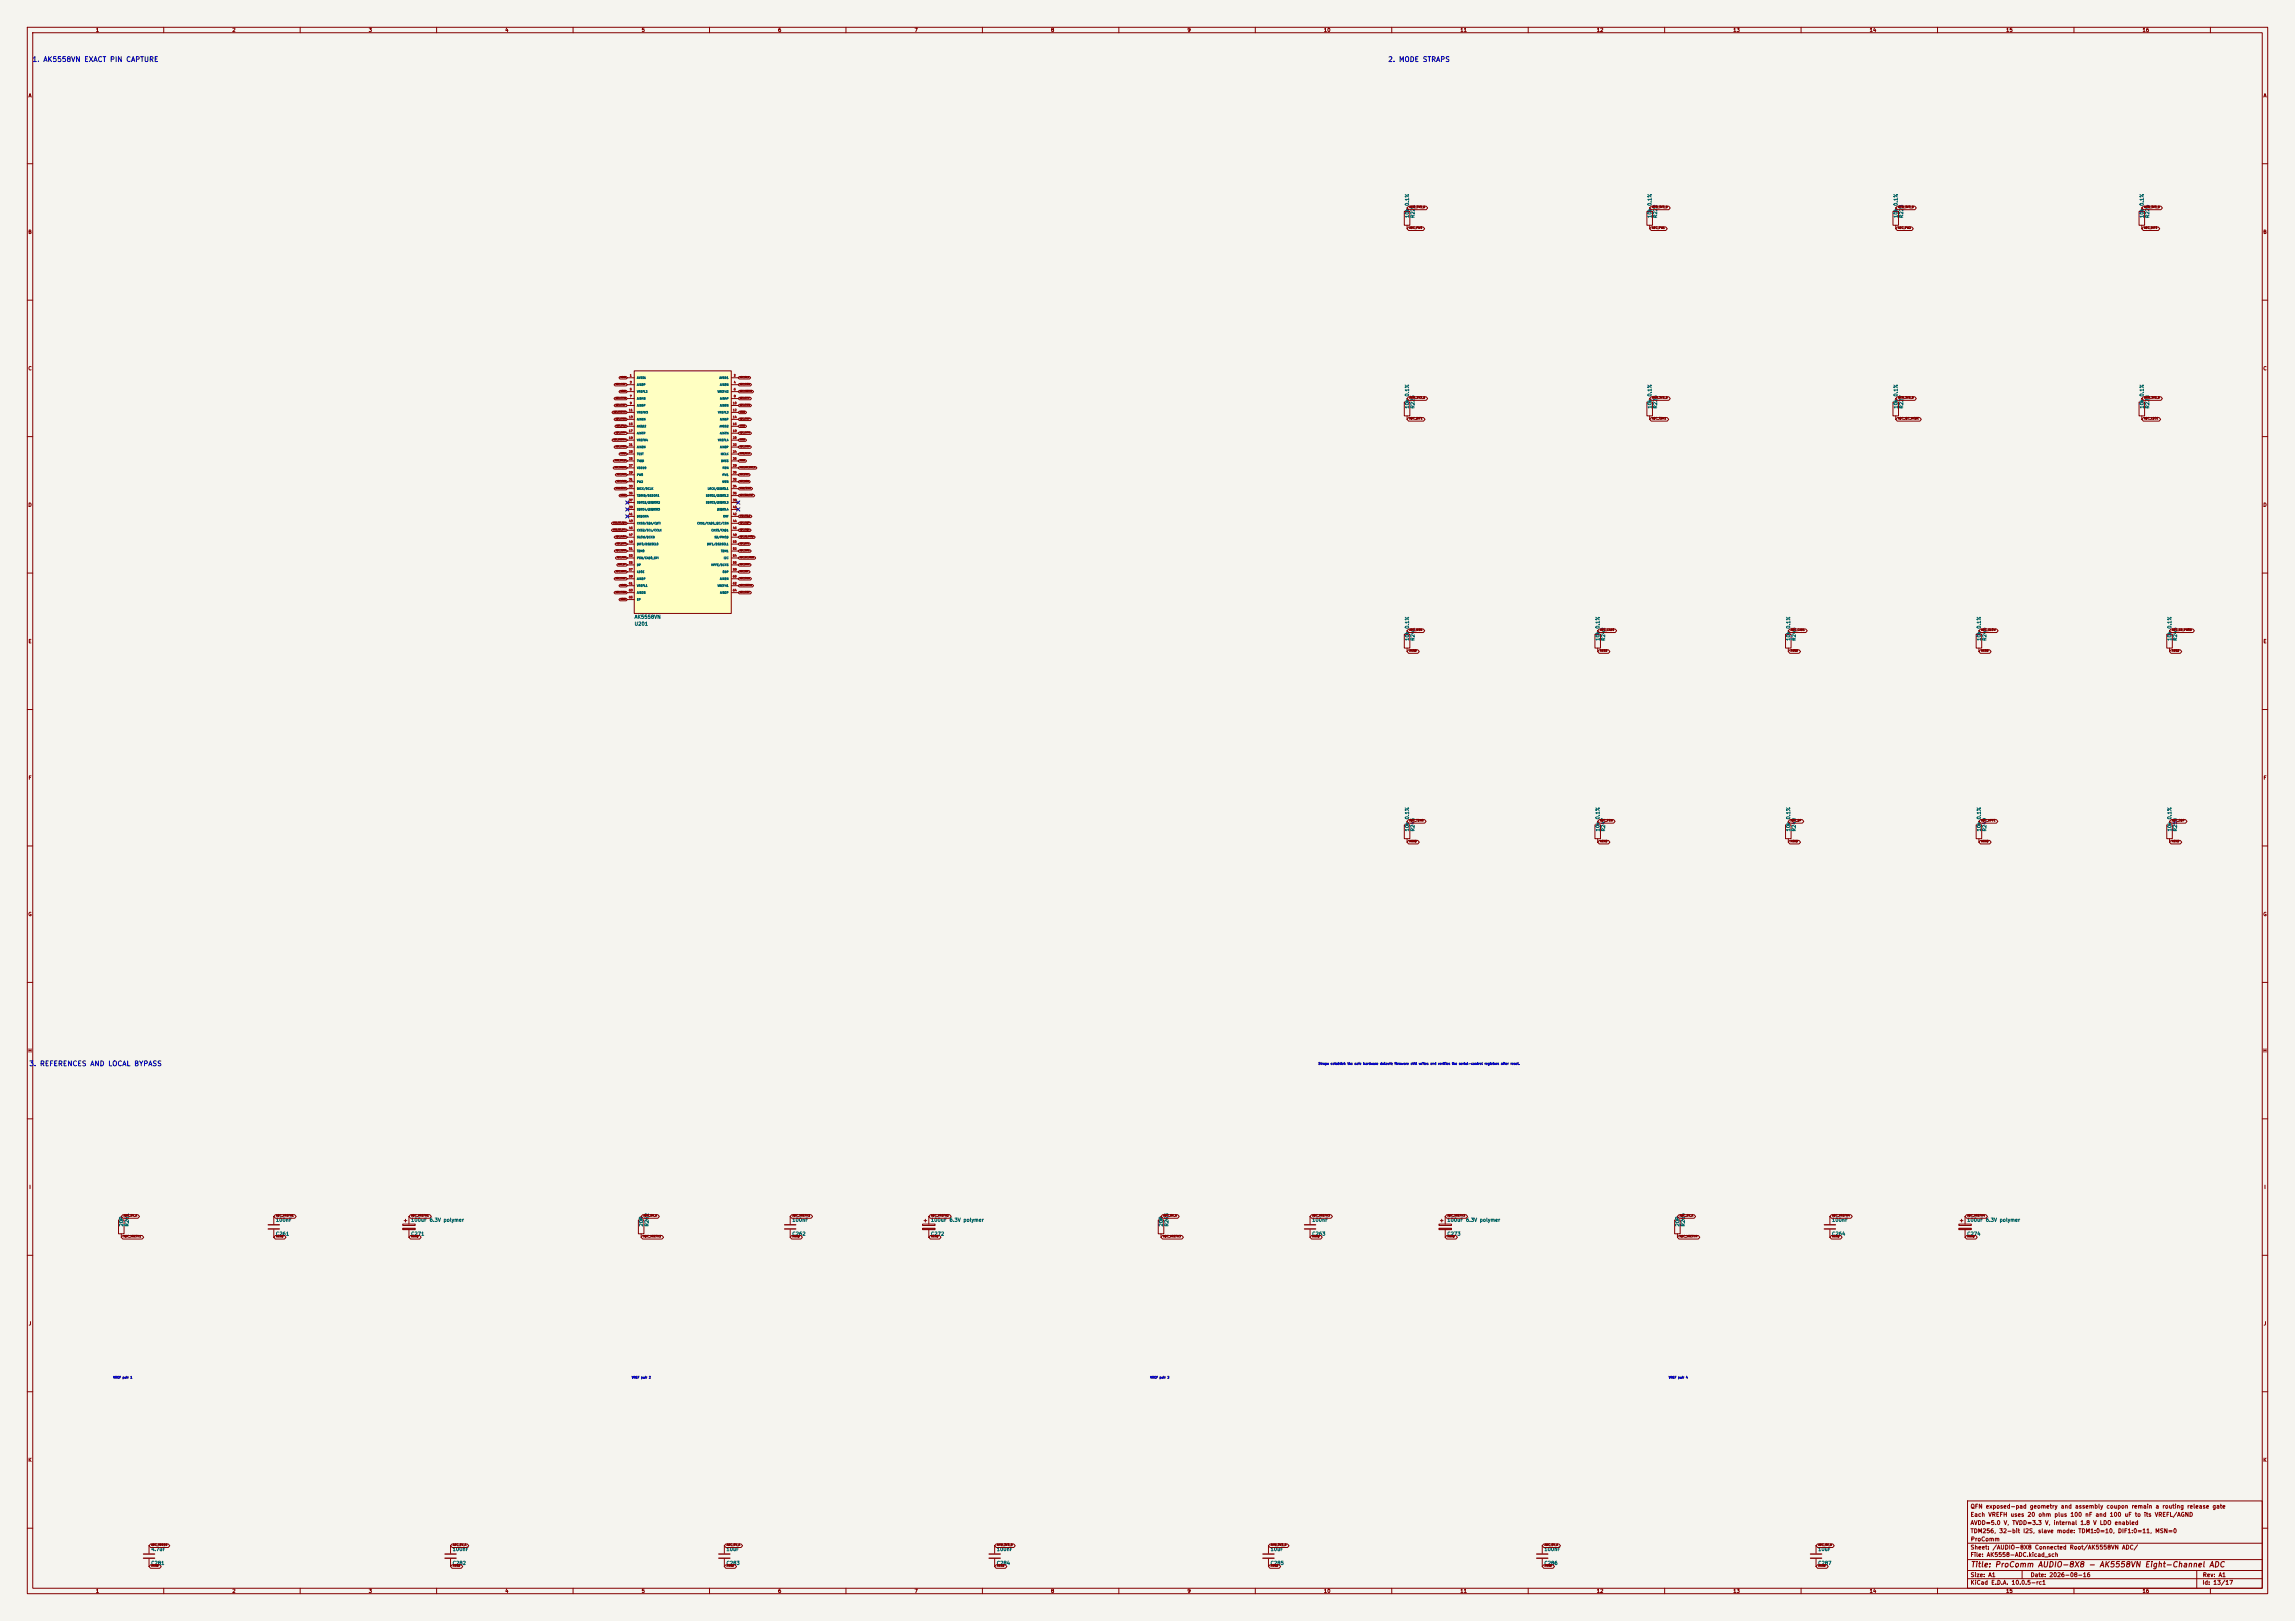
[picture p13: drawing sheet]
<svg xmlns="http://www.w3.org/2000/svg" width="841mm" height="594mm" viewBox="0 0 841 594" stroke-linecap="round" stroke-linejoin="round" font-family="sans-serif">
<defs><g id="words">
<text font-size="2" fill="#840000" x="722" y="574.8">Title: ProComm AUDIO-8X8 - AK5558VN Eight-Channel ADC</text>
<g font-size="1.8" fill="#0000c2">
<text x="11.8" y="23.1">1. AK5558VN EXACT PIN CAPTURE</text>
<text x="508.5" y="23.1">2. MODE STRAPS</text>
<text x="10.5" y="391.1">3. REFERENCES AND LOCAL BYPASS</text>
</g>
<g font-size="1.5" fill="#840000">
<text x="721.9" y="556.1">Each VREFH uses 20 ohm plus 100 nF and 100 uF to its VREFL/AGND</text>
<text x="721.9" y="553.1">QFN exposed-pad geometry and assembly coupon remain a routing release gate</text>
<text x="721.9" y="562.1">TDM256, 32-bit I2S, slave mode: TDM1:0=10, DIF1:0=11, MSN=0</text>
<text x="721.9" y="559.1">AVDD=5.0 V, TVDD=3.3 V, internal 1.8 V LDO enabled</text>
<text x="721.9" y="568.1">Sheet: /AUDIO-8X8 Connected Root/AK5558VN ADC/</text>
<text x="722" y="565.1">ProComm</text>
<text x="721.9" y="570.8">File: AK5558-ADC.kicad_sch</text>
<text x="721.9" y="581">KiCad E.D.A. 10.0.5-rc1</text>
<text x="721.9" y="578.2">Size: A1</text>
<text x="743.9" y="578.2">Date: 2026-08-16</text>
<text x="806.9" y="581">Id: 13/17</text>
<text x="807" y="578.2">Rev: A1</text>
</g>
<g font-size="1.3" fill="#840000">
<text x="35" y="12">1</text>
<text x="85" y="12">2</text>
<text x="135" y="12">3</text>
<text x="185" y="12">4</text>
<text x="235" y="12">5</text>
<text x="285" y="12">6</text>
<text x="335" y="12">7</text>
<text x="385" y="12">8</text>
<text x="435" y="12">9</text>
<text x="485" y="12">10</text>
<text x="535" y="12">11</text>
<text x="585" y="12">12</text>
<text x="635" y="12">13</text>
<text x="685" y="12">14</text>
<text x="735" y="12">15</text>
<text x="785" y="12">16</text>
<text x="10.3" y="36">A</text>
<text x="829.3" y="36">A</text>
<text x="10.2" y="86">B</text>
<text x="829.2" y="86">B</text>
<text x="10.2" y="136">C</text>
<text x="829.2" y="136">C</text>
<text x="10.2" y="186">D</text>
<text x="829.2" y="186">D</text>
<text x="10.3" y="236">E</text>
<text x="829.3" y="236">E</text>
<text x="10.3" y="286">F</text>
<text x="829.3" y="286">F</text>
<text x="10.2" y="336">G</text>
<text x="829.2" y="336">G</text>
<text x="10.2" y="386">H</text>
<text x="829.2" y="386">H</text>
<text x="10.6" y="436">I</text>
<text x="829.6" y="436">I</text>
<text x="10.4" y="486">J</text>
<text x="829.4" y="486">J</text>
<text x="10.2" y="536">K</text>
<text x="829.2" y="536">K</text>
<text x="35" y="584">1</text>
<text x="85" y="584">2</text>
<text x="135" y="584">3</text>
<text x="185" y="584">4</text>
<text x="235" y="584">5</text>
<text x="285" y="584">6</text>
<text x="335" y="584">7</text>
<text x="385" y="584">8</text>
<text x="435" y="584">9</text>
<text x="485" y="584">10</text>
<text x="535" y="584">11</text>
<text x="585" y="584">12</text>
<text x="635" y="584">13</text>
<text x="685" y="584">14</text>
<text x="735" y="584">15</text>
<text x="785" y="584">16</text>
</g>
<g font-size="1.3" fill="#006464">
<text x="516.6" y="80" transform="rotate(-90 516.6 80)">10k 0.1%</text>
<text x="518.6" y="80" transform="rotate(-90 518.6 80)">R221</text>
<text x="605.5" y="80" transform="rotate(-90 605.5 80)">10k 0.1%</text>
<text x="607.5" y="80" transform="rotate(-90 607.5 80)">R222</text>
<text x="695.7" y="80" transform="rotate(-90 695.7 80)">10k 0.1%</text>
<text x="697.7" y="80" transform="rotate(-90 697.7 80)">R223</text>
<text x="785.8" y="80" transform="rotate(-90 785.8 80)">10k 0.1%</text>
<text x="787.9" y="80" transform="rotate(-90 787.9 80)">R224</text>
<text x="516.6" y="149.9" transform="rotate(-90 516.6 149.9)">10k 0.1%</text>
<text x="518.6" y="149.9" transform="rotate(-90 518.6 149.9)">R225</text>
<text x="605.5" y="149.9" transform="rotate(-90 605.5 149.9)">10k 0.1%</text>
<text x="607.5" y="149.9" transform="rotate(-90 607.5 149.9)">R226</text>
<text x="695.7" y="149.9" transform="rotate(-90 695.7 149.9)">10k 0.1%</text>
<text x="697.7" y="149.9" transform="rotate(-90 697.7 149.9)">R227</text>
<text x="785.8" y="149.9" transform="rotate(-90 785.8 149.9)">10k 0.1%</text>
<text x="787.9" y="149.9" transform="rotate(-90 787.9 149.9)">R228</text>
<text x="232.4" y="227">AK5558VN</text>
<text x="232.4" y="229.6">U201</text>
<text x="516.6" y="235" transform="rotate(-90 516.6 235)">10k 0.1%</text>
<text x="518.6" y="235" transform="rotate(-90 518.6 235)">R241</text>
<text x="586.4" y="235" transform="rotate(-90 586.4 235)">10k 0.1%</text>
<text x="588.5" y="235" transform="rotate(-90 588.5 235)">R242</text>
<text x="656.3" y="235" transform="rotate(-90 656.3 235)">10k 0.1%</text>
<text x="658.3" y="235" transform="rotate(-90 658.3 235)">R243</text>
<text x="726.1" y="235" transform="rotate(-90 726.1 235)">10k 0.1%</text>
<text x="728.2" y="235" transform="rotate(-90 728.2 235)">R244</text>
<text x="796" y="235" transform="rotate(-90 796 235)">10k 0.1%</text>
<text x="798" y="235" transform="rotate(-90 798 235)">R245</text>
<text x="516.6" y="304.8" transform="rotate(-90 516.6 304.8)">10k 0.1%</text>
<text x="518.6" y="304.8" transform="rotate(-90 518.6 304.8)">R246</text>
<text x="586.4" y="304.8" transform="rotate(-90 586.4 304.8)">10k 0.1%</text>
<text x="588.5" y="304.8" transform="rotate(-90 588.5 304.8)">R247</text>
<text x="656.3" y="304.8" transform="rotate(-90 656.3 304.8)">10k 0.1%</text>
<text x="658.3" y="304.8" transform="rotate(-90 658.3 304.8)">R248</text>
<text x="726.1" y="304.8" transform="rotate(-90 726.1 304.8)">10k 0.1%</text>
<text x="728.2" y="304.8" transform="rotate(-90 728.2 304.8)">R249</text>
<text x="796" y="304.8" transform="rotate(-90 796 304.8)">10k 0.1%</text>
<text x="798" y="304.8" transform="rotate(-90 798 304.8)">R250</text>
<text x="45.4" y="449.6" transform="rotate(-90 45.4 449.6)">20R</text>
<text x="47.4" y="449.6" transform="rotate(-90 47.4 449.6)">R261</text>
<text x="100.9" y="448">100nF</text>
<text x="150.5" y="448">100uF 6.3V polymer</text>
<text x="235.9" y="449.6" transform="rotate(-90 235.9 449.6)">20R</text>
<text x="237.9" y="449.6" transform="rotate(-90 237.9 449.6)">R262</text>
<text x="290.2" y="448">100nF</text>
<text x="341" y="448">100uF 6.3V polymer</text>
<text x="426.4" y="449.6" transform="rotate(-90 426.4 449.6)">20R</text>
<text x="428.4" y="449.6" transform="rotate(-90 428.4 449.6)">R263</text>
<text x="480.7" y="448">100nF</text>
<text x="530.2" y="448">100uF 6.3V polymer</text>
<text x="615.6" y="449.6" transform="rotate(-90 615.6 449.6)">20R</text>
<text x="617.7" y="449.6" transform="rotate(-90 617.7 449.6)">R264</text>
<text x="671.2" y="448">100nF</text>
<text x="720.7" y="448">100uF 6.3V polymer</text>
<text x="100.9" y="453.1">C261</text>
<text x="150.5" y="453.1">C271</text>
<text x="290.2" y="453.1">C262</text>
<text x="341" y="453.1">C272</text>
<text x="480.7" y="453.1">C263</text>
<text x="530.2" y="453.1">C273</text>
<text x="671.2" y="453.1">C264</text>
<text x="720.7" y="453.1">C274</text>
<text x="55.2" y="568.7">4.7uF</text>
<text x="165.7" y="568.7">100nF</text>
<text x="266" y="568.7">10uF</text>
<text x="365.1" y="568.7">100nF</text>
<text x="465.4" y="568.7">10uF</text>
<text x="565.8" y="568.7">100nF</text>
<text x="666.1" y="568.7">10uF</text>
<text x="55.2" y="573.7">C281</text>
<text x="165.7" y="573.7">C282</text>
<text x="266" y="573.7">C283</text>
<text x="365.1" y="573.7">C284</text>
<text x="465.4" y="573.7">C285</text>
<text x="565.8" y="573.7">C286</text>
<text x="666.1" y="573.7">C287</text>
</g>
<g font-size=".8" fill="#0000c2">
<text x="483" y="390.4">Straps establish the safe hardware default; firmware still writes and verifies the serial-control registers after reset.</text>
<text x="41.4" y="505.3">VREF pair 1</text>
<text x="231.4" y="505.3">VREF pair 2</text>
<text x="421.4" y="505.3">VREF pair 3</text>
<text x="611.4" y="505.3">VREF pair 4</text>
</g>
<g font-size=".7" fill="#840000">
<text x="516.4" y="76.4">AKM_3V3_D</text>
<text x="605.3" y="76.4">AKM_3V3_D</text>
<text x="695.5" y="76.4">AKM_3V3_D</text>
<text x="785.6" y="76.4">AKM_3V3_D</text>
<text x="516.4" y="84">ADC_PW0</text>
<text x="605.3" y="84">ADC_PW1</text>
<text x="695.5" y="84">ADC_PW2</text>
<text x="785.6" y="84">ADC_DIF0</text>
<text x="516.4" y="146.2">AKM_3V3_D</text>
<text x="605.3" y="146.2">AKM_3V3_D</text>
<text x="695.5" y="146.2">AKM_3V3_D</text>
<text x="785.6" y="146.2">AKM_3V3_D</text>
<text x="516.4" y="153.8">ADC_DIF1</text>
<text x="605.3" y="153.8">ADC_TDM1</text>
<text x="695.5" y="153.8">ADC_I2C_MODE</text>
<text x="785.6" y="153.8">ADC_LDOE</text>
<text x="516.4" y="231.3">ADC_MSN</text>
<text x="586.2" y="231.3">ADC_CAD0</text>
<text x="656.1" y="231.3">ADC_CAD1</text>
<text x="725.9" y="231.3">ADC_SLOW</text>
<text x="795.8" y="231.3">ADC_SD_PMOD</text>
<text x="516.4" y="238.9">AGND</text>
<text x="586.2" y="238.9">AGND</text>
<text x="656.1" y="238.9">AGND</text>
<text x="725.9" y="238.9">AGND</text>
<text x="795.8" y="238.9">AGND</text>
<text x="516.4" y="301.2">ADC_TDM0</text>
<text x="586.2" y="301.2">ADC_PSN</text>
<text x="656.1" y="301.2">ADC_DP</text>
<text x="725.9" y="301.2">ADC_HPFE</text>
<text x="795.8" y="301.2">ADC_ODP</text>
<text x="516.4" y="308.8">AGND</text>
<text x="586.2" y="308.8">AGND</text>
<text x="656.1" y="308.8">AGND</text>
<text x="725.9" y="308.8">AGND</text>
<text x="795.8" y="308.8">AGND</text>
<text x="45.2" y="445.9">ADC_5V_A</text>
<text x="101.1" y="445.9">ADC_VREFH1</text>
<text x="150.6" y="445.9">ADC_VREFH1</text>
<text x="235.7" y="445.9">ADC_5V_A</text>
<text x="290.3" y="445.9">ADC_VREFH2</text>
<text x="341.1" y="445.9">ADC_VREFH2</text>
<text x="426.2" y="445.9">ADC_5V_A</text>
<text x="480.8" y="445.9">ADC_VREFH3</text>
<text x="530.4" y="445.9">ADC_VREFH3</text>
<text x="615.4" y="445.9">ADC_5V_A</text>
<text x="671.3" y="445.9">ADC_VREFH4</text>
<text x="720.9" y="445.9">ADC_VREFH4</text>
<text x="45.2" y="453.6">ADC_VREFH1</text>
<text x="101.1" y="453.6">AGND</text>
<text x="150.6" y="453.6">AGND</text>
<text x="235.7" y="453.6">ADC_VREFH2</text>
<text x="290.3" y="453.6">AGND</text>
<text x="341.1" y="453.6">AGND</text>
<text x="426.2" y="453.6">ADC_VREFH3</text>
<text x="480.8" y="453.6">AGND</text>
<text x="530.4" y="453.6">AGND</text>
<text x="615.4" y="453.6">ADC_VREFH4</text>
<text x="671.3" y="453.6">AGND</text>
<text x="720.9" y="453.6">AGND</text>
<text x="55.4" y="566.6">ADC_VDD18</text>
<text x="165.9" y="566.6">ADC_5V_A</text>
<text x="266.2" y="566.6">ADC_5V_A</text>
<text x="365.3" y="566.6">AKM_3V3_D</text>
<text x="465.6" y="566.6">AKM_3V3_D</text>
<text x="565.9" y="566.6">ADC_5V_A</text>
<text x="666.2" y="566.6">ADC_5V_A</text>
<text x="55.4" y="574.2">AGND</text>
<text x="165.9" y="574.2">AGND</text>
<text x="266.2" y="574.2">AGND</text>
<text x="365.3" y="574.2">AGND</text>
<text x="465.6" y="574.2">AGND</text>
<text x="565.9" y="574.2">AGND</text>
<text x="666.2" y="574.2">AGND</text>
</g>
<g font-size=".7" fill="#a90000">
<text x="230.7" y="138.1">1</text>
<text x="230.7" y="140.7">3</text>
<text x="230.7" y="143.2">5</text>
<text x="268.8" y="138.1">2</text>
<text x="268.8" y="140.7">4</text>
<text x="268.8" y="143.2">6</text>
<text x="230.7" y="145.7">7</text>
<text x="230.7" y="148.3">9</text>
<text x="268.5" y="148.3">10</text>
<text x="268.8" y="145.7">8</text>
<text x="230.4" y="150.8">11</text>
<text x="230.4" y="153.4">13</text>
<text x="230.4" y="155.9">15</text>
<text x="268.5" y="150.8">12</text>
<text x="268.5" y="153.4">14</text>
<text x="268.5" y="155.9">16</text>
<text x="230.4" y="158.4">17</text>
<text x="230.4" y="161">19</text>
<text x="268.5" y="158.4">18</text>
<text x="268.5" y="161">20</text>
<text x="230.4" y="163.5">21</text>
<text x="230.4" y="166.1">23</text>
<text x="268.5" y="163.5">22</text>
<text x="268.5" y="166.1">24</text>
<text x="230.4" y="168.6">25</text>
<text x="230.4" y="171.1">27</text>
<text x="230.4" y="173.7">29</text>
<text x="268.5" y="168.6">26</text>
<text x="268.5" y="171.1">28</text>
<text x="268.5" y="173.7">30</text>
<text x="230.4" y="176.2">31</text>
<text x="230.4" y="178.8">33</text>
<text x="268.5" y="176.2">32</text>
<text x="268.5" y="178.8">34</text>
<text x="230.4" y="181.3">35</text>
<text x="230.4" y="183.8">37</text>
<text x="268.5" y="181.3">36</text>
<text x="268.5" y="183.8">38</text>
<text x="230.4" y="186.4">39</text>
<text x="230.4" y="188.9">41</text>
<text x="230.4" y="191.5">43</text>
<text x="268.5" y="186.4">40</text>
<text x="268.5" y="188.9">42</text>
<text x="268.5" y="191.5">44</text>
<text x="230.4" y="194">45</text>
<text x="230.4" y="196.5">47</text>
<text x="268.5" y="194">46</text>
<text x="268.5" y="196.5">48</text>
<text x="230.4" y="199.1">49</text>
<text x="230.4" y="201.6">51</text>
<text x="268.5" y="199.1">50</text>
<text x="268.5" y="201.6">52</text>
<text x="230.4" y="204.2">53</text>
<text x="230.4" y="206.7">55</text>
<text x="230.4" y="209.2">57</text>
<text x="268.5" y="204.2">54</text>
<text x="268.5" y="206.7">56</text>
<text x="268.5" y="209.2">58</text>
<text x="230.4" y="211.8">59</text>
<text x="230.4" y="214.3">61</text>
<text x="268.5" y="211.8">60</text>
<text x="268.5" y="214.3">62</text>
<text x="230.4" y="216.9">63</text>
<text x="230.4" y="219.4">65</text>
<text x="268.5" y="216.9">64</text>
</g>
<g font-size=".7" fill="#006464">
<text x="233.3" y="139">AVSS1</text>
<text x="233.3" y="141.5">AIN3P</text>
<text x="263.5" y="139">AVDD1</text>
<text x="263.7" y="141.5">AIN3N</text>
<text x="233.3" y="144.1">VREFL2</text>
<text x="233.3" y="146.6">AIN4N</text>
<text x="233.3" y="149.1">AIN5P</text>
<text x="262.9" y="144.1">VREFH2</text>
<text x="263.7" y="149.1">AIN5N</text>
<text x="263.8" y="146.6">AIN4P</text>
<text x="233.3" y="151.7">VREFH3</text>
<text x="233.3" y="154.2">AIN6N</text>
<text x="263" y="151.7">VREFL3</text>
<text x="263.8" y="154.2">AIN6P</text>
<text x="233.3" y="156.8">AVDD2</text>
<text x="233.3" y="159.3">AIN7P</text>
<text x="233.3" y="161.8">VREFH4</text>
<text x="263" y="161.8">VREFL4</text>
<text x="263.6" y="156.8">AVSS2</text>
<text x="263.7" y="159.3">AIN7N</text>
<text x="233.3" y="164.4">AIN8N</text>
<text x="233.3" y="166.9">TEST</text>
<text x="263.8" y="164.4">AIN8P</text>
<text x="264.1" y="166.9">MCLK</text>
<text x="233.3" y="169.5">TVDD</text>
<text x="233.3" y="172">VDD18</text>
<text x="264.2" y="169.5">DVSS</text>
<text x="264.7" y="172">PDN</text>
<text x="233.3" y="174.5">PW0</text>
<text x="233.3" y="177.1">PW2</text>
<text x="233.3" y="179.6">BICK/DCLK</text>
<text x="259.3" y="179.6">LRCK/DSDOL1</text>
<text x="264.6" y="177.1">MSN</text>
<text x="264.7" y="174.5">PW1</text>
<text x="233.3" y="182.2">TDMIN/DSDOR1</text>
<text x="233.3" y="184.7">SDTO2/DSDOR2</text>
<text x="258.6" y="182.2">SDTO1/DSDOL2</text>
<text x="258.6" y="184.7">SDTO3/DSDOL3</text>
<text x="233.3" y="187.2">SDTO4/DSDOR3</text>
<text x="233.3" y="189.8">DSDOR4</text>
<text x="262.7" y="187.2">DSDOL4</text>
<text x="264.9" y="189.8">OVF</text>
<text x="233.3" y="192.3">CKS0/SDA/CDTI</text>
<text x="233.3" y="194.9">CKS2/SCL/CCLK</text>
<text x="233.3" y="197.4">SLOW/DCKB</text>
<text x="255.4" y="192.3">CKS1/CAD0_I2C/CSN</text>
<text x="260.6" y="194.9">CKS3/CAD1</text>
<text x="261.7" y="197.4">SD/PMOD</text>
<text x="233.3" y="199.9">DIF0/DSDSEL0</text>
<text x="233.3" y="202.5">TDM0</text>
<text x="259" y="199.9">DIF1/DSDSEL1</text>
<text x="264.1" y="202.5">TDM1</text>
<text x="233.3" y="205">PSN/CAD0_SPI</text>
<text x="233.3" y="207.6">DP</text>
<text x="260.6" y="207.6">HPFE/DCKS</text>
<text x="265.1" y="205">I2C</text>
<text x="233.3" y="210.1">LDOE</text>
<text x="233.3" y="212.6">AIN1P</text>
<text x="233.3" y="215.2">VREFL1</text>
<text x="262.9" y="215.2">VREFH1</text>
<text x="263.7" y="212.6">AIN1N</text>
<text x="264.7" y="210.1">ODP</text>
<text x="233.3" y="217.7">AIN2N</text>
<text x="233.3" y="220.3">EP</text>
<text x="263.8" y="217.7">AIN2P</text>
</g>
<g font-size=".5" fill="#840000">
<text x="225.6" y="141.1">ADC_CH3P</text>
<text x="227.4" y="138.5">AGND</text>
<text x="227.4" y="143.6">AGND</text>
<text x="271" y="138.5">ADC_5V_A</text>
<text x="271" y="141.1">ADC_CH3N</text>
<text x="271" y="143.6">ADC_VREFH2</text>
<text x="225.6" y="146.2">ADC_CH4N</text>
<text x="225.6" y="148.7">ADC_CH5P</text>
<text x="271" y="146.2">ADC_CH4P</text>
<text x="271" y="148.7">ADC_CH5N</text>
<text x="224.8" y="151.2">ADC_VREFH3</text>
<text x="225.6" y="153.8">ADC_CH6N</text>
<text x="271" y="151.2">AGND</text>
<text x="271" y="153.8">ADC_CH6P</text>
<text x="224.8" y="161.4">ADC_VREFH4</text>
<text x="225.6" y="158.9">ADC_CH7P</text>
<text x="225.9" y="156.3">ADC_5V_A</text>
<text x="271" y="156.3">AGND</text>
<text x="271" y="158.9">ADC_CH7N</text>
<text x="271" y="161.4">AGND</text>
<text x="225.6" y="163.9">ADC_CH8N</text>
<text x="227.4" y="166.5">AGND</text>
<text x="271" y="163.9">ADC_CH8P</text>
<text x="271" y="166.5">AKM_MCLK</text>
<text x="225.2" y="171.6">ADC_VDD18</text>
<text x="225.3" y="169">AKM_3V3_D</text>
<text x="271" y="169">AGND</text>
<text x="271" y="171.6">AUD_ADC_RST_N</text>
<text x="225.6" y="179.2">AKM_BCLK</text>
<text x="226" y="174.1">ADC_PW0</text>
<text x="226" y="176.6">ADC_PW2</text>
<text x="271" y="174.1">ADC_PW1</text>
<text x="271" y="176.6">ADC_MSN</text>
<text x="271" y="179.2">AKM_FSYNC</text>
<text x="227.4" y="181.7">AGND</text>
<text x="271" y="181.7">ADC_TDM_OUT</text>
<text x="224.6" y="191.9">AUD_I2C_SDA</text>
<text x="271" y="189.3">AUD_IRQ_N</text>
<text x="271" y="191.9">ADC_CAD0</text>
<text x="224.6" y="194.4">AUD_I2C_SCL</text>
<text x="225.6" y="197">ADC_SLOW</text>
<text x="271" y="194.4">ADC_CAD1</text>
<text x="271" y="197">ADC_SD_PMOD</text>
<text x="225.7" y="202">ADC_TDM0</text>
<text x="225.9" y="199.5">ADC_DIF0</text>
<text x="271" y="199.5">ADC_DIF1</text>
<text x="271" y="202">ADC_TDM1</text>
<text x="225.7" y="209.7">ADC_LDOE</text>
<text x="226.1" y="204.6">ADC_PSN</text>
<text x="226.5" y="207.1">ADC_DP</text>
<text x="271" y="209.7">ADC_ODP</text>
<text x="271" y="204.6">ADC_I2C_MODE</text>
<text x="271" y="207.1">ADC_HPFE</text>
<text x="225.6" y="212.2">ADC_CH1P</text>
<text x="227.4" y="214.7">AGND</text>
<text x="271" y="212.2">ADC_CH1N</text>
<text x="271" y="214.7">ADC_VREFH1</text>
<text x="225.6" y="217.3">ADC_CH2N</text>
<text x="227.4" y="219.8">AGND</text>
<text x="271" y="217.3">ADC_CH2P</text>
</g>
</g></defs>
<path d="M0 0h841v594h-841z" fill="#f5f4ef" stroke="#f5f4ef" stroke-width=".37"/>
<g fill="none" stroke="#840000" stroke-width=".37">
<path d="M10 10h821v574h-821zM12 12h817v570h-817zM60 10v2M110 10v2M160 10v2M210 10v2M260 10v2M310 10v2M360 10v2M410 10v2M460 10v2M510 10v2"/>
<path d="M560 10v2M610 10v2M660 10v2M710 10v2M760 10v2M810 10v2M10 60h2M829 60h2M514.6 77.5h2v5h-2zM515.6 76.2v1.3M603.5 77.5h2v5h-2zM604.5 76.2v1.3"/>
<path d="M693.7 77.5h2v5h-2zM694.7 76.2v1.3M783.8 77.5h2.1v5h-2.1zM784.9 76.2v1.3M515.6 82.5v1.3M604.5 82.5v1.3M694.7 82.5v1.3M784.9 82.5v1.3M10 110h2M829 110h2M10 160h2M514.6 147.3h2v5.1h-2z"/>
<path d="M515.6 146v1.3M515.6 152.4v1.3M603.5 147.3h2v5.1h-2zM604.5 146v1.3M604.5 152.4v1.3M693.7 147.3h2v5.1h-2zM694.7 146v1.3M694.7 152.4v1.3M783.8 147.3h2.1v5.1h-2.1zM784.9 146v1.3M784.9 152.4v1.3M829 160h2"/>
<path d="M10 210h2M829 210h2M584.5 232.4h2v5.1h-2zM585.5 231.1v1.3M585.5 237.5v1.3M654.3 232.4h2v5.1h-2zM655.3 231.1v1.3M655.3 237.5v1.3M794 232.4h2v5.1h-2zM795 231.1v1.3M795 237.5v1.3M10 260h2"/>
<path d="M829 260h2M10 310h2M514.6 302.3h2v5h-2zM515.6 301v1.3M515.6 307.3v1.3M584.5 302.3h2v5h-2zM585.5 301v1.3M585.5 307.3v1.3M654.3 302.3h2v5h-2zM655.3 301v1.3M655.3 307.3v1.3M724.2 302.3h2v5h-2z"/>
<path d="M725.2 301v1.3M725.2 307.3v1.3M829 310h2M10 360h2M829 360h2M10 410h2M829 410h2M10 460h2M233.9 447h2.1v5.1h-2.1zM234.9 445.8v1.2M234.9 452.1v1.3M613.7 447h2v5.1h-2z"/>
<path d="M614.7 445.8v1.2M614.7 452.1v1.3M670.6 445.8v2.8M670.6 450.6v2.8M717.8 448.6h4.6v.5h-4.6zM718.3 447.3h1M718.8 446.8v1M720.1 445.8v2.8M720.1 450.6v2.8M829 460h2M10 510h2M829 510h2"/>
<path d="M10 560h2M721 550h108v32h-108zM829 560h2M265.4 566.4v2.8M265.4 571.2v2.8M364.5 566.4v2.8M364.5 571.2v2.8M464.8 566.4v2.8M464.8 571.2v2.8M721 578.5h108M721 575.5h108M721 571.5h108"/>
<path d="M721 565.5h108M741 575.5v3M805 575.5v6.5M60 582v2M110 582v2M160 582v2M210 582v2M260 582v2M310 582v2M360 582v2M410 582v2M460 582v2"/>
<path d="M510 582v2M560 582v2M610 582v2M660 582v2M710 582v2M760 582v2M810 582v2"/>
</g>
<path d="M668.5 448.8h4.1M668.5 450.3h4.1M263.4 569.5h4.1M263.4 571h4.1M362.5 569.5h4M362.5 571h4M462.8 569.5h4.1M462.8 571h4.1" fill="none" stroke="#840000" stroke-width=".51"/>
<path d="M717.8 450.1h4.6v.5h-4.6z" fill="#840000" stroke="#840000" stroke-width=".37"/>
<path d="M232.4 135.9h35.6v88.9h-35.6z" fill="#ffffc2"/>
<g fill="none" stroke="#840000" stroke-width=".37">
<path d="M516.2 75.6h6.4l.6 .6-.6 .6h-6.4l-.6-.6zM605.1 75.6h6.4l.6 .6-.6 .6h-6.4l-.6-.6zM695.2 75.6h6.5l.5 .6-.5 .6h-6.5l-.5-.6zM785.4 75.6h6.5l.5 .6-.5 .6h-6.5l-.5-.6zM516.2 83.2h5.3l.6 .6-.6 .7h-5.3l-.6-.7zM605.1 83.2h5.3l.6 .6-.6 .7h-5.3l-.6-.7zM695.2 83.2h5.4l.5 .6-.5 .7h-5.4l-.5-.7zM785.4 83.2h5.5l.5 .6-.5 .7h-5.5l-.5-.7zM227.2 138h2.3l.4 .4-.4 .5h-2.3l-.4-.5zM229.9 138.4h2.5M232.4 135.9h35.6v88.9h-35.6zM268 138.4h2.5"/>
<path d="M270.9 138h3.8l.4 .4-.4 .5h-3.8l-.4-.5zM224.6 150.7h4.9l.4 .4-.4 .5h-4.9l-.4-.5zM225.4 153.2h4.1l.4 .5-.4 .4h-4.1l-.4-.4zM225.4 145.6h4.1l.4 .4-.4 .5h-4.1l-.4-.5zM225.4 158.3h4.1l.4 .4-.4 .5h-4.1l-.4-.5zM225.4 140.5h4.1l.4 .5-.4 .4h-4.1l-.4-.4zM225.4 148.1h4.1l.4 .5-.4 .4h-4.1l-.4-.4zM225.7 155.8h3.8l.4 .4-.4 .5h-3.8l-.4-.5zM227.2 143.1h2.3l.4 .4-.4 .5h-2.3l-.4-.5zM229.9 141h2.5M229.9 143.5h2.5M229.9 146h2.5"/>
<path d="M229.9 148.6h2.5M229.9 151.1h2.5M229.9 153.7h2.5M229.9 156.2h2.5M229.9 158.7h2.5M268 141h2.5M268 143.5h2.5M268 146h2.5M268 148.6h2.5M268 151.1h2.5M268 153.7h2.5M268 156.2h2.5"/>
<path d="M268 158.7h2.5M270.9 145.6h4.1l.4 .4-.4 .5h-4.1l-.4-.5zM270.9 140.5h4.1l.4 .5-.4 .4h-4.1l-.4-.4zM270.9 148.1h4.1l.4 .5-.4 .4h-4.1l-.4-.4zM270.9 150.7h2.3l.4 .4-.4 .5h-2.3l-.4-.5zM270.9 153.2h4.1l.4 .5-.4 .4h-4.1l-.4-.4zM270.9 155.8h2.3l.4 .4-.4 .5h-2.3l-.4-.5zM270.9 158.3h4.1l.4 .4-.4 .5h-4.1l-.4-.5zM270.9 143.1h4.9l.3 .4-.3 .5h-4.9l-.4-.5zM516.2 145.4h6.4l.6 .6-.6 .7h-6.4l-.6-.7zM516.2 153h5.4l.6 .7-.6 .6h-5.4l-.6-.6zM605.1 145.4h6.4l.6 .6-.6 .7h-6.4l-.6-.7z"/>
<path d="M605.1 153h5.8l.6 .7-.6 .6h-5.8l-.6-.6zM695.2 153h8.3l.6 .7-.6 .6h-8.3l-.5-.6zM695.2 145.4h6.5l.5 .6-.5 .7h-6.5l-.5-.7zM785.4 153h5.8l.6 .7-.6 .6h-5.8l-.5-.6zM785.4 145.4h6.5l.5 .6-.5 .7h-6.5l-.5-.7zM224.6 160.8h4.9l.4 .5-.4 .4h-4.9l-.4-.4zM225 171h4.5l.4 .4-.4 .5h-4.5l-.4-.5zM225.1 168.5h4.4l.4 .4-.4 .5h-4.4l-.4-.5zM225.4 163.4h4.1l.4 .4-.4 .5h-4.1l-.4-.5zM225.4 178.6h4.1l.4 .5-.4 .4h-4.1l-.4-.4zM225.8 173.5h3.7l.4 .5-.4 .4h-3.7l-.4-.4zM225.8 176.1h3.7l.4 .4-.4 .5h-3.7l-.4-.5z"/>
<path d="M227.2 165.9h2.3l.4 .5-.4 .4h-2.3l-.4-.4zM229.9 161.3h2.5M229.9 163.8h2.5M229.9 166.4h2.5M229.9 168.9h2.5M229.9 171.4h2.5M229.9 174h2.5M229.9 176.5h2.5M229.9 179.1h2.5M268 161.3h2.5M268 163.8h2.5M268 166.4h2.5"/>
<path d="M268 168.9h2.5M268 171.4h2.5M268 174h2.5M268 176.5h2.5M268 179.1h2.5M270.9 163.4h4.1l.4 .4-.4 .5h-4.1l-.4-.5zM270.9 165.9h4.1l.4 .5-.4 .4h-4.1l-.4-.4zM270.9 168.5h2.3l.4 .4-.4 .5h-2.3l-.4-.5zM270.9 171h6.1l.4 .4-.4 .5h-6.1l-.4-.5zM270.9 173.5h3.6l.4 .5-.4 .4h-3.6l-.4-.4zM270.9 176.1h3.7l.4 .4-.4 .5h-3.7l-.4-.5zM270.9 178.6h4.5l.4 .5-.4 .4h-4.5l-.4-.4z"/>
<path d="M270.9 160.8h2.3l.4 .5-.4 .4h-2.3l-.4-.4zM224.4 191.3h5.1l.4 .5-.4 .4h-5.1l-.4-.4zM224.4 193.9h5.1l.4 .4-.4 .5h-5.1l-.3-.5zM225.4 196.4h4.1l.4 .4-.4 .5h-4.1l-.4-.5zM225.7 198.9h3.8l.4 .5-.4 .4h-3.8l-.3-.4zM227.2 181.2h2.3l.4 .4-.4 .5h-2.3l-.4-.5zM229.9 181.6h2.5M229.9 184.1h2.5M229.9 186.7h2.5M229.9 189.2h2.5M229.9 191.8h2.5M229.9 194.3h2.5"/>
<path d="M229.9 196.8h2.5M229.9 199.4h2.5M268 181.6h2.5M268 184.1h2.5M268 186.7h2.5M268 189.2h2.5M268 191.8h2.5M268 194.3h2.5M268 196.8h2.5M268 199.4h2.5M270.9 181.2h5.3l.4 .4-.4 .5h-5.3l-.4-.5zM270.9 188.8h4.3l.4 .4-.4 .5h-4.3l-.4-.5z"/>
<path d="M270.9 191.3h4l.4 .5-.4 .4h-4l-.4-.4zM270.9 193.9h4l.4 .4-.4 .5h-4l-.4-.5zM270.9 196.4h5.5l.4 .4-.4 .5h-5.5l-.4-.5zM270.9 198.9h3.7l.4 .5-.4 .4h-3.7l-.4-.4zM225.4 216.7h4.1l.4 .5-.4 .4h-4.1l-.4-.4zM225.4 211.6h4.1l.4 .5-.4 .4h-4.1l-.4-.4zM225.5 201.5h4l.4 .4-.4 .5h-4l-.4-.5zM225.5 209.1h4l.4 .4-.4 .5h-4l-.4-.5zM225.9 204h3.6l.4 .5-.4 .4h-3.6l-.4-.4zM226.4 206.6h3.1l.4 .4-.4 .5h-3.1l-.4-.5zM227.2 214.2h2.3l.4 .4-.4 .5h-2.3l-.4-.5zM227.2 219.3h2.3l.4 .4-.4 .5h-2.3l-.4-.5z"/>
<path d="M229.9 201.9h2.5M229.9 204.5h2.5M229.9 207h2.5M229.9 209.5h2.5M229.9 212.1h2.5M229.9 214.6h2.5M229.9 217.2h2.5M229.9 219.7h2.5M268 201.9h2.5M268 204.5h2.5M268 207h2.5M268 209.5h2.5"/>
<path d="M268 212.1h2.5M268 214.6h2.5M268 217.2h2.5M270.9 209.1h3.6l.4 .4-.4 .5h-3.6l-.4-.5zM270.9 211.6h4.1l.4 .5-.4 .4h-4.1l-.4-.4zM270.9 214.2h4.9l.3 .4-.3 .5h-4.9l-.4-.5zM270.9 216.7h4.1l.4 .5-.4 .4h-4.1l-.4-.4zM270.9 201.5h4l.4 .4-.4 .5h-4l-.4-.5zM270.9 204h5.7l.3 .5-.3 .4h-5.7l-.4-.4zM270.9 206.6h4l.4 .4-.4 .5h-4l-.4-.5zM514.6 232.4h2v5.1h-2zM515.6 231.1v1.3"/>
<path d="M515.6 237.5v1.3M516.2 230.5h5.3l.6 .6-.6 .7h-5.3l-.6-.7zM516.2 238.1h3.3l.6 .7-.6 .6h-3.3l-.6-.6zM586 238.1h3.4l.6 .7-.6 .6h-3.4l-.5-.6zM586 230.5h5.9l.5 .6-.5 .7h-5.9l-.5-.7zM655.9 238.1h3.3l.6 .7-.6 .6h-3.3l-.6-.6zM655.9 230.5h5.8l.6 .6-.6 .7h-5.8l-.6-.7zM724.2 232.4h2v5.1h-2zM725.2 231.1v1.3M725.2 237.5v1.3M725.7 230.5h6l.5 .6-.5 .7h-6l-.5-.7zM725.7 238.1h3.4l.6 .7-.6 .6h-3.4l-.5-.6z"/>
<path d="M795.6 230.5h8l.5 .6-.5 .7h-8l-.6-.7zM795.6 238.1h3.3l.6 .7-.6 .6h-3.3l-.6-.6zM516.2 300.3h5.8l.6 .7-.6 .6h-5.8l-.6-.6zM516.2 308h3.3l.6 .6-.6 .7h-3.3l-.6-.7zM586 300.3h5.3l.6 .7-.6 .6h-5.3l-.5-.6zM586 308h3.4l.6 .6-.6 .7h-3.4l-.5-.7zM655.9 300.3h4.5l.6 .7-.6 .6h-4.5l-.6-.6zM655.9 308h3.3l.6 .6-.6 .7h-3.3l-.6-.7zM725.7 308h3.4l.6 .6-.6 .7h-3.4l-.5-.7zM725.7 300.3h5.9l.5 .7-.5 .6h-5.9l-.5-.6zM794 302.3h2v5h-2zM795 301v1.3"/>
<path d="M795 307.3v1.3M795.6 308h3.3l.6 .6-.6 .7h-3.3l-.6-.7zM795.6 300.3h5.3l.5 .7-.5 .6h-5.3l-.6-.6zM43.4 447h2.1v5.1h-2.1zM44.4 445.8v1.2M44.4 452.1v1.3M45 452.7h7.1l.6 .7-.6 .6h-7.1l-.6-.6zM45 445.1h5.6l.5 .7-.5 .6h-5.6l-.6-.6zM100.3 445.8v2.8M100.3 450.6v2.8M100.9 445.1h7.1l.5 .7-.5 .6h-7.1l-.6-.6zM100.9 452.7h3.4l.5 .7-.5 .6h-3.4l-.6-.6z"/>
<path d="M147.6 448.6h4.5v.5h-4.5zM148.1 447.3h1M148.6 446.8v1M149.9 445.8v2.8M149.9 450.6v2.8M150.4 452.7h3.4l.5 .7-.5 .6h-3.4l-.5-.6zM150.4 445.1h7.1l.6 .7-.6 .6h-7.1l-.5-.6zM235.5 452.7h7.1l.6 .7-.6 .6h-7.1l-.6-.6zM235.5 445.1h5.6l.5 .7-.5 .6h-5.6l-.6-.6zM289.6 445.8v2.8M289.6 450.6v2.8M290.1 445.1h7.1l.6 .7-.6 .6h-7.1l-.5-.6z"/>
<path d="M290.1 452.7h3.4l.5 .7-.5 .6h-3.4l-.5-.6zM338.1 448.6h4.5v.5h-4.5zM338.6 447.3h1M339.1 446.8v1M340.4 445.8v2.8M340.4 450.6v2.8M340.9 445.1h7.1l.6 .7-.6 .6h-7.1l-.5-.6zM340.9 452.7h3.4l.5 .7-.5 .6h-3.4l-.5-.6zM424.4 447h2.1v5.1h-2.1zM425.4 445.8v1.2M425.4 452.1v1.3M426 452.7h7.1l.6 .7-.6 .6h-7.1l-.6-.6z"/>
<path d="M426 445.1h5.6l.5 .7-.5 .6h-5.6l-.6-.6zM480.1 445.8v2.8M480.1 450.6v2.8M480.6 445.1h7.1l.6 .7-.6 .6h-7.1l-.5-.6zM480.6 452.7h3.4l.5 .7-.5 .6h-3.4l-.5-.6zM527.3 448.6h4.6v.5h-4.6zM527.8 447.3h1M528.3 446.8v1M529.6 445.8v2.8M529.6 450.6v2.8M530.1 445.1h7.1l.6 .7-.6 .6h-7.1l-.5-.6zM530.1 452.7h3.4l.6 .7-.6 .6h-3.4l-.5-.6z"/>
<path d="M615.2 445.1h5.6l.6 .7-.6 .6h-5.6l-.5-.6zM615.2 452.7h7.1l.6 .7-.6 .6h-7.1l-.5-.6zM671.1 452.7h3.4l.5 .7-.5 .6h-3.4l-.5-.6zM671.1 445.1h7.1l.6 .7-.6 .6h-7.1l-.5-.6zM720.6 452.7h3.4l.6 .7-.6 .6h-3.4l-.5-.6zM720.6 445.1h7.1l.6 .7-.6 .6h-7.1l-.5-.6zM54.6 566.4v2.8M54.6 571.2v2.8M55.2 565.8h6.5l.5 .6-.5 .7h-6.5l-.6-.7zM55.2 573.4h3.3l.6 .6-.6 .7h-3.3l-.6-.7zM165.1 566.4v2.8M165.1 571.2v2.8"/>
<path d="M165.7 565.8h5.5l.6 .6-.6 .7h-5.5l-.6-.7zM165.7 573.4h3.3l.6 .6-.6 .7h-3.3l-.6-.7zM266 573.4h3.4l.5 .6-.5 .7h-3.4l-.6-.7zM266 565.8h5.6l.5 .6-.5 .7h-5.6l-.6-.7zM365 573.4h3.4l.6 .6-.6 .7h-3.4l-.5-.7zM365 565.8h6.5l.5 .6-.5 .7h-6.5l-.5-.7zM465.4 565.8h6.4l.6 .6-.6 .7h-6.4l-.6-.7zM465.4 573.4h3.3l.6 .6-.6 .7h-3.3l-.6-.7zM565.1 566.4v2.8M565.1 571.2v2.8M565.7 573.4h3.4l.5 .6-.5 .7h-3.4l-.6-.7zM565.7 565.8h5.6l.5 .6-.5 .7h-5.6l-.6-.7z"/>
<path d="M665.5 566.4v2.8M665.5 571.2v2.8M666 573.4h3.4l.6 .6-.6 .7h-3.4l-.5-.7zM666 565.8h5.6l.6 .6-.6 .7h-5.6l-.5-.7z"/>
</g>
<g fill="none" stroke="#840000" stroke-width=".51">
<path d="M98.3 448.8h4.1M98.3 450.3h4.1M287.5 448.8h4.1M287.5 450.3h4.1M478 448.8h4.1M478 450.3h4.1M52.6 569.5h4M52.6 571h4M163.1 569.5h4M163.1 571h4M563.1 569.5h4.1M563.1 571h4.1"/>
<path d="M663.4 569.5h4.1M663.4 571h4.1"/>
</g>
<g fill="#840000" stroke="#840000" stroke-width=".37">
<path d="M338.1 450.1h4.5v.5h-4.5z"/>
<path d="M527.3 450.1h4.6v.5h-4.6z"/>
<path d="M147.6 450.1h4.5v.5h-4.5z"/>
</g>
<path d="M229.3 188.6l1.2 1.2M229.3 186.1l1.2 1.2M229.3 183.5l1.2 1.3M230.5 188.6l-1.2 1.2M230.5 186.1l-1.2 1.2M230.5 183.5l-1.2 1.3M269.9 186.1l1.2 1.2M269.9 183.5l1.2 1.3M271.1 186.1l-1.2 1.2M271.1 183.5l-1.2 1.3" fill="none" stroke="#000084" stroke-width=".37"/>
<use href="#words"/>
</svg>
